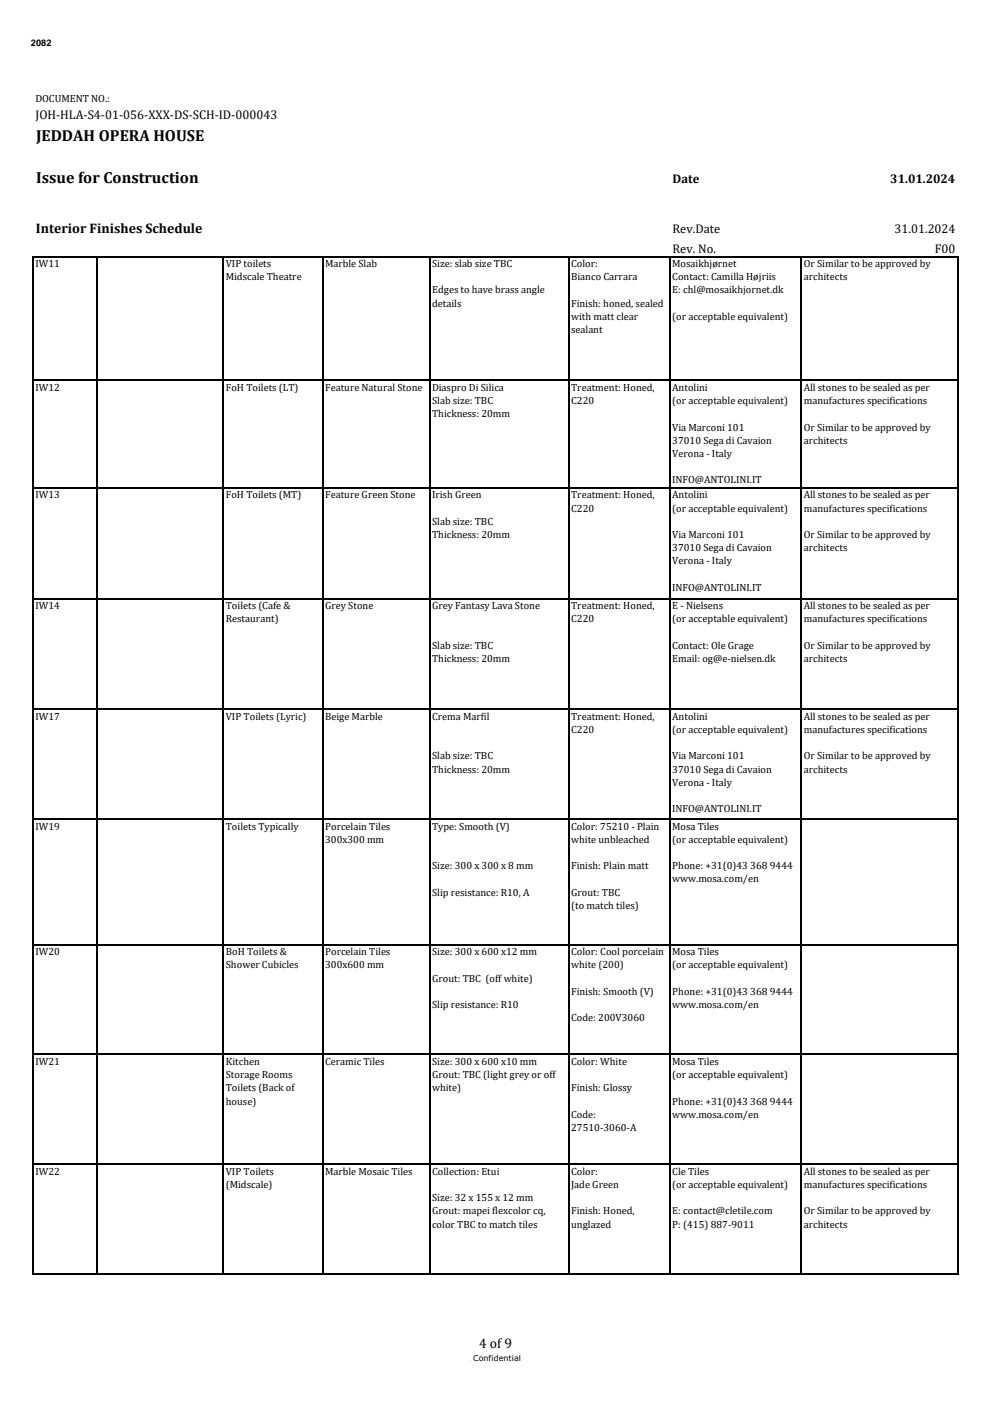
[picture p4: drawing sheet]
<svg xmlns="http://www.w3.org/2000/svg" width="210mm" height="297mm" viewBox="0 0 210 297" stroke-linecap="round" stroke-linejoin="round" font-family="sans-serif">
<defs><g id="words">
<g font-size="3.4">
<text x="7.7" y="29.9">JEDDAH OPERA HOUSE</text>
<text x="7.7" y="38.9">Issue for Construction</text>
</g>
<g font-size="2.9">
<text x="7.6" y="49.5">Interior Finishes Schedule</text>
<text x="101.5" y="285.8">4 of 9</text>
</g>
<g font-size="2.7">
<text x="7.5" y="25.2">JOH-HLA-S4-01-056-XXX-DS-SCH-ID-000043</text>
<text x="142.5" y="38.9">Date</text>
<text x="188.6" y="38.9">31.01.2024</text>
<text x="142.5" y="49.5">Rev.Date</text>
<text x="142.5" y="53.6">Rev. No.</text>
<text x="189.5" y="49.5">31.01.2024</text>
<text x="198.1" y="53.6">F00</text>
</g>
<g font-size="2.2">
<text x="7.5" y="21.7">DOCUMENT NO.:</text>
<text x="7.5" y="56.6">IW11</text>
<text x="47.8" y="56.6">VIP toilets</text>
<text x="47.8" y="59.4">Midscale Theatre</text>
<text x="68.9" y="56.6">Marble Slab</text>
<text x="91.5" y="56.6">Size: slab size TBC</text>
<text x="121" y="56.6">Color:</text>
<text x="121" y="59.4">Bianco Carrara</text>
<text x="142.4" y="56.6">Mosaikhjørnet</text>
<text x="142.4" y="59.4">Contact: Camilla Højriis</text>
<text x="170.3" y="56.6">Or Similar to be approved by</text>
<text x="170.3" y="59.4">architects</text>
<text x="91.5" y="62.2">Edges to have brass angle</text>
<text x="91.5" y="65">details</text>
<text x="121" y="65">Finish: honed, sealed</text>
<text x="142.4" y="62.2">E: chl@mosaikhjornet.dk</text>
<text x="121" y="67.8">with matt clear</text>
<text x="121" y="70.6">sealant</text>
<text x="142.4" y="67.8">(or acceptable equivalent)</text>
<text x="7.5" y="82.9">IW12</text>
<text x="47.8" y="82.9">FoH Toilets (LT)</text>
<text x="68.9" y="82.9">Feature Natural Stone</text>
<text x="91.5" y="82.9">Diaspro Di Silica</text>
<text x="121" y="82.9">Treatment: Honed,</text>
<text x="142.4" y="82.9">Antolini</text>
<text x="170.3" y="82.9">All stones to be sealed as per</text>
<text x="91.5" y="85.7">Slab size: TBC</text>
<text x="91.5" y="88.5">Thickness: 20mm</text>
<text x="121" y="85.7">C220</text>
<text x="142.4" y="85.7">(or acceptable equivalent)</text>
<text x="170.3" y="85.7">manufactures specifications</text>
<text x="142.4" y="91.2">Via Marconi 101</text>
<text x="142.4" y="94">37010 Sega di Cavaion</text>
<text x="170.3" y="91.2">Or Similar to be approved by</text>
<text x="170.3" y="94">architects</text>
<text x="142.4" y="96.8">Verona - Italy</text>
<text x="7.5" y="105.6">IW13</text>
<text x="47.8" y="105.6">FoH Toilets (MT)</text>
<text x="68.9" y="105.6">Feature Green Stone</text>
<text x="91.5" y="105.6">Irish Green</text>
<text x="121" y="105.6">Treatment: Honed,</text>
<text x="142.4" y="102.4">INFO@ANTOLINI.IT</text>
<text x="142.4" y="105.6">Antolini</text>
<text x="170.3" y="105.6">All stones to be sealed as per</text>
<text x="91.5" y="111.2">Slab size: TBC</text>
<text x="121" y="108.4">C220</text>
<text x="142.4" y="108.4">(or acceptable equivalent)</text>
<text x="170.3" y="108.4">manufactures specifications</text>
<text x="91.5" y="114">Thickness: 20mm</text>
<text x="142.4" y="114">Via Marconi 101</text>
<text x="142.4" y="116.8">37010 Sega di Cavaion</text>
<text x="142.4" y="119.6">Verona - Italy</text>
<text x="170.3" y="114">Or Similar to be approved by</text>
<text x="170.3" y="116.8">architects</text>
<text x="142.4" y="125.2">INFO@ANTOLINI.IT</text>
<text x="7.5" y="129.1">IW14</text>
<text x="47.8" y="129.1">Toilets (Cafe &amp;</text>
<text x="47.8" y="131.9">Restaurant)</text>
<text x="68.9" y="129.1">Grey Stone</text>
<text x="91.5" y="129.1">Grey Fantasy Lava Stone</text>
<text x="121" y="129.1">Treatment: Honed,</text>
<text x="121" y="131.9">C220</text>
<text x="142.4" y="129.1">E - Nielsens</text>
<text x="142.4" y="131.9">(or acceptable equivalent)</text>
<text x="170.3" y="129.1">All stones to be sealed as per</text>
<text x="170.3" y="131.9">manufactures specifications</text>
<text x="91.5" y="137.5">Slab size: TBC</text>
<text x="142.4" y="137.5">Contact: Ole Grage</text>
<text x="170.3" y="137.5">Or Similar to be approved by</text>
<text x="91.5" y="140.3">Thickness: 20mm</text>
<text x="142.4" y="140.3">Email: og@e-nielsen.dk</text>
<text x="170.3" y="140.3">architects</text>
<text x="7.5" y="152.6">IW17</text>
<text x="47.8" y="152.6">VIP Toilets (Lyric)</text>
<text x="68.9" y="152.6">Beige Marble</text>
<text x="91.5" y="152.6">Crema Marfil</text>
<text x="121" y="152.6">Treatment: Honed,</text>
<text x="121" y="155.3">C220</text>
<text x="142.4" y="152.6">Antolini</text>
<text x="142.4" y="155.3">(or acceptable equivalent)</text>
<text x="170.3" y="152.6">All stones to be sealed as per</text>
<text x="170.3" y="155.3">manufactures specifications</text>
<text x="91.5" y="160.9">Slab size: TBC</text>
<text x="142.4" y="160.9">Via Marconi 101</text>
<text x="170.3" y="160.9">Or Similar to be approved by</text>
<text x="91.5" y="163.7">Thickness: 20mm</text>
<text x="142.4" y="163.7">37010 Sega di Cavaion</text>
<text x="142.4" y="166.5">Verona - Italy</text>
<text x="170.3" y="163.7">architects</text>
<text x="142.4" y="172.1">INFO@ANTOLINI.IT</text>
<text x="7.5" y="175.8">IW19</text>
<text x="47.8" y="175.8">Toilets Typically</text>
<text x="68.9" y="175.8">Porcelain Tiles</text>
<text x="68.9" y="178.6">300x300 mm</text>
<text x="91.5" y="175.8">Type: Smooth (V)</text>
<text x="121" y="175.8">Color: 75210 - Plain</text>
<text x="121" y="178.6">white unbleached</text>
<text x="142.4" y="175.8">Mosa Tiles</text>
<text x="142.4" y="178.6">(or acceptable equivalent)</text>
<text x="91.5" y="184.2">Size: 300 x 300 x 8 mm</text>
<text x="121" y="184.2">Finish: Plain matt</text>
<text x="142.4" y="184.2">Phone: +31(0)43 368 9444</text>
<text x="91.5" y="189.8">Slip resistance: R10, A</text>
<text x="121" y="189.8">Grout: TBC</text>
<text x="142.4" y="187">www.mosa.com/en</text>
<text x="121" y="192.6">(to match tiles)</text>
<text x="7.5" y="202.4">IW20</text>
<text x="47.8" y="202.4">BoH Toilets &amp;</text>
<text x="68.9" y="202.4">Porcelain Tiles</text>
<text x="91.5" y="202.4">Size: 300 x 600 x12 mm</text>
<text x="121" y="202.4">Color: Cool porcelain</text>
<text x="142.4" y="202.4">Mosa Tiles</text>
<text x="47.8" y="205.2">Shower Cubicles</text>
<text x="68.9" y="205.2">300x600 mm</text>
<text x="91.5" y="208">Grout: TBC (off white)</text>
<text x="121" y="205.2">white (200)</text>
<text x="142.4" y="205.2">(or acceptable equivalent)</text>
<text x="91.5" y="213.6">Slip resistance: R10</text>
<text x="121" y="210.8">Finish: Smooth (V)</text>
<text x="142.4" y="210.8">Phone: +31(0)43 368 9444</text>
<text x="142.4" y="213.6">www.mosa.com/en</text>
<text x="121" y="216.4">Code: 200V3060</text>
<text x="7.5" y="225.7">IW21</text>
<text x="47.8" y="225.7">Kitchen</text>
<text x="68.9" y="225.7">Ceramic Tiles</text>
<text x="91.5" y="225.7">Size: 300 x 600 x10 mm</text>
<text x="121" y="225.7">Color: White</text>
<text x="142.4" y="225.7">Mosa Tiles</text>
<text x="47.8" y="228.5">Storage Rooms</text>
<text x="47.8" y="231.3">Toilets (Back of</text>
<text x="91.5" y="228.5">Grout: TBC (light grey or off</text>
<text x="91.5" y="231.3">white)</text>
<text x="121" y="231.3">Finish: Glossy</text>
<text x="142.4" y="228.5">(or acceptable equivalent)</text>
<text x="47.8" y="234.1">house)</text>
<text x="121" y="236.9">Code:</text>
<text x="121" y="239.7">27510-3060-A</text>
<text x="142.4" y="234.1">Phone: +31(0)43 368 9444</text>
<text x="142.4" y="236.9">www.mosa.com/en</text>
<text x="7.5" y="249">IW22</text>
<text x="47.8" y="249">VIP Toilets</text>
<text x="47.8" y="251.8">(Midscale)</text>
<text x="68.9" y="249">Marble Mosaic Tiles</text>
<text x="91.5" y="249">Collection: Etui</text>
<text x="121" y="249">Color:</text>
<text x="121" y="251.8">Jade Green</text>
<text x="142.4" y="249">Cle Tiles</text>
<text x="142.4" y="251.8">(or acceptable equivalent)</text>
<text x="170.3" y="249">All stones to be sealed as per</text>
<text x="170.3" y="251.8">manufactures specifications</text>
<text x="91.5" y="254.6">Size: 32 x 155 x 12 mm</text>
<text x="91.5" y="257.4">Grout: mapei flexcolor cq,</text>
<text x="121" y="257.4">Finish: Honed,</text>
<text x="142.4" y="257.4">E: contact@cletile.com</text>
<text x="170.3" y="257.4">Or Similar to be approved by</text>
<text x="91.5" y="260.2">color TBC to match tiles</text>
<text x="121" y="260.2">unglazed</text>
<text x="142.4" y="260.2">P: (415) 887-9011</text>
<text x="170.3" y="260.2">architects</text>
</g>
<text font-size="1.9" x="6.6" y="9.8">2082</text>
<text font-size="1.7" x="100.3" y="288.4">Confidential</text>
<text font-size=".3" x="99.5" y="288.4">#</text>
</g></defs>
<g fill="none" stroke="#000" stroke-width=".25">
<path d="M7 54.2v215.8M7.1 54.4h196.1M20.5 54.5v215.5M47.3 54.5v215.5M68.4 54.5v215.5M91 54.5v215.5M120.5 54.5v215.5M141.9 54.5v215.5M169.8 54.5v215.5M203 54.5v215.5M7.1 80.6h196.1M7.1 103.4h196.1"/>
<path d="M7.1 126.9h196.1M7.1 150.3h196.1M7.1 173.6h196.1M7.1 200.2h196.1M7.1 223.5h196.1M7.1 246.8h196.1M7.1 269.9h196.1"/>
</g>
<use href="#words"/>
</svg>
